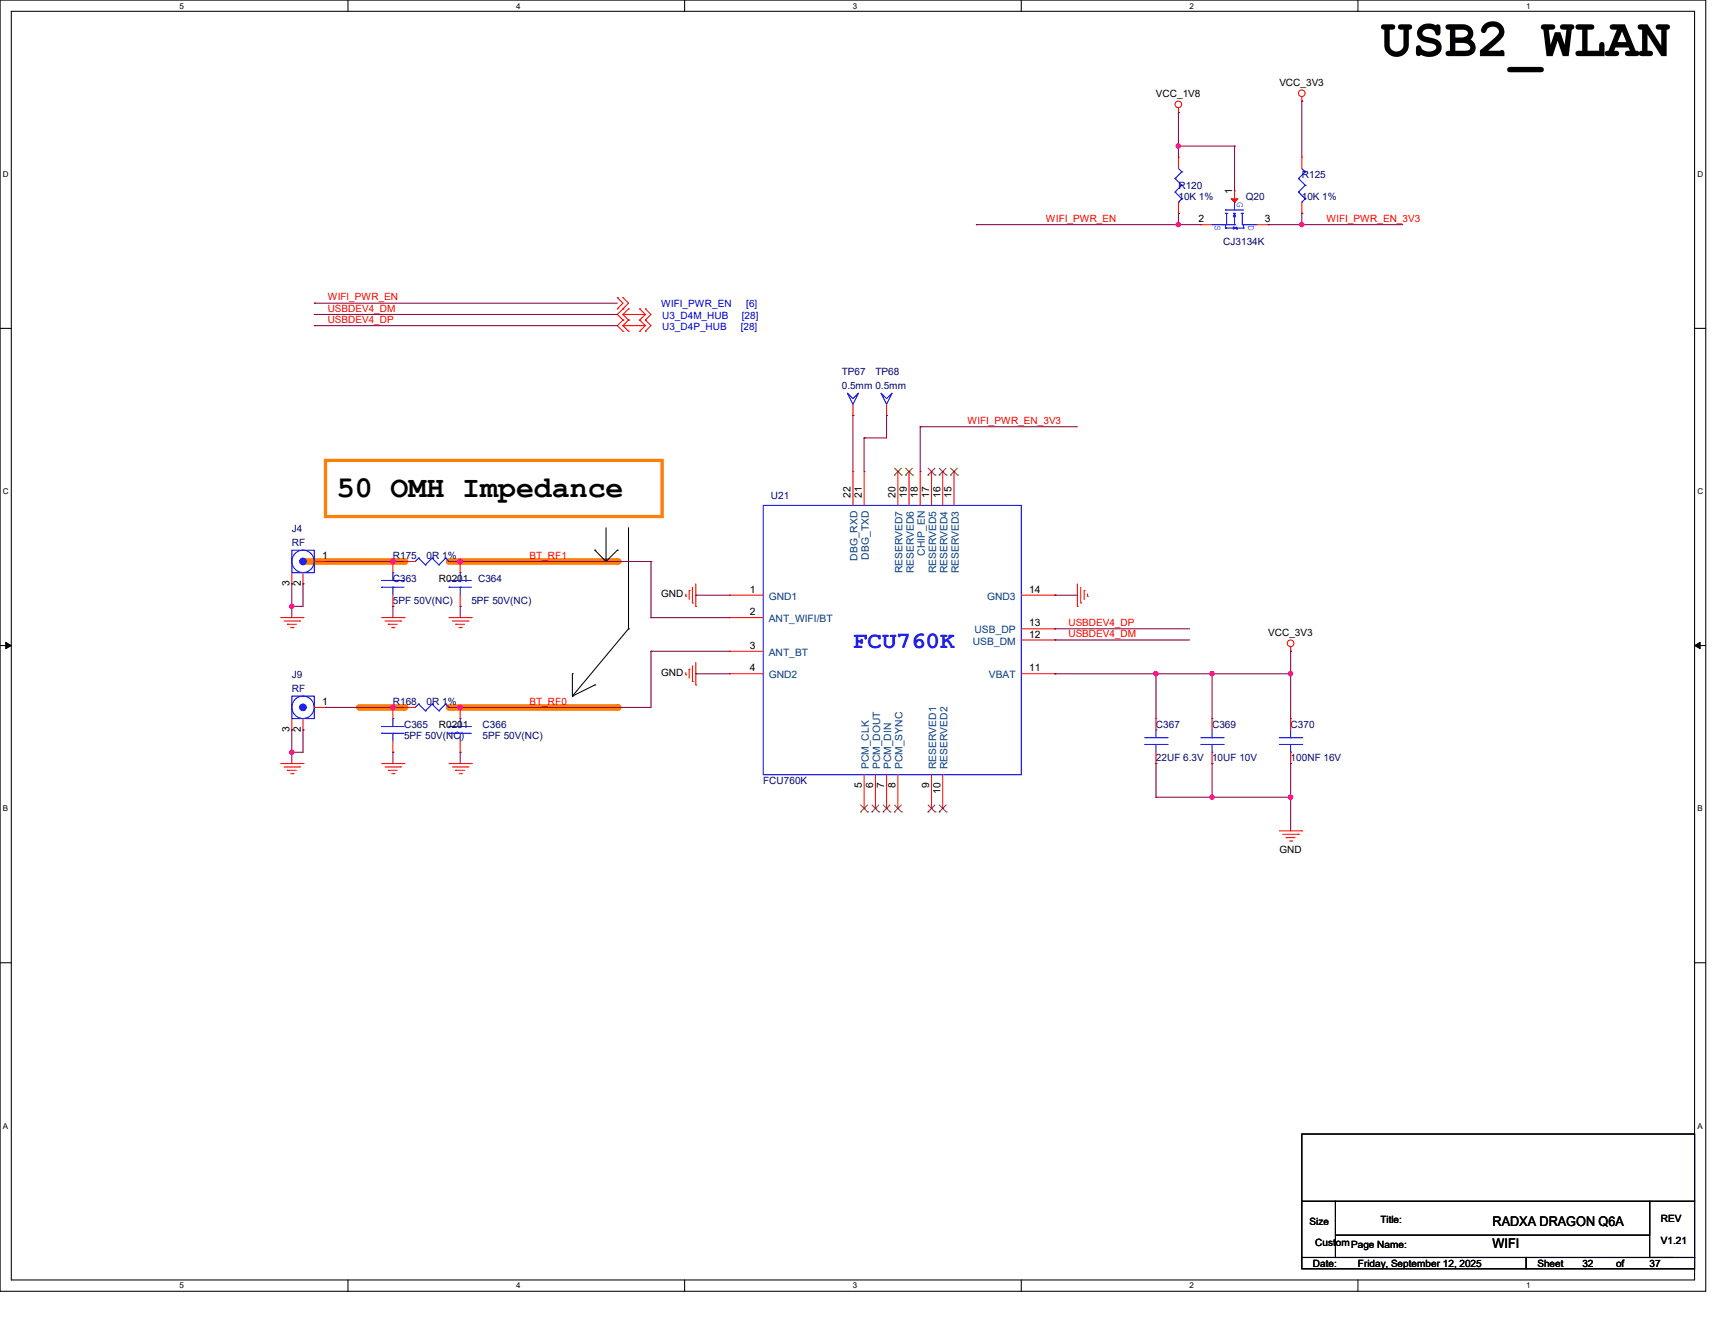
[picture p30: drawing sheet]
<svg xmlns="http://www.w3.org/2000/svg" width="558mm" height="431mm" viewBox="0 0 558 431" stroke-linecap="round" stroke-linejoin="round" font-family="sans-serif">
<defs><g id="words">
<text font-size="17.5" x="449.9" y="18.3">USB2_WLAN</text>
<text font-size="9.9" x="109.8" y="161.9">50 OMH Impedance</text>
<text font-size="7.7" fill="#00f" x="278" y="211.2">FCU760K</text>
<g font-size="4.4">
<text x="486.5" y="399.3">RADXA DRAGON Q6A</text>
<text x="486.5" y="406.6">WIFI</text>
</g>
<g font-size="3.3">
<text x="417" y="27.9">VCC_3V3</text>
<text x="376.8" y="31.5">VCC_1V8</text>
<text x="401.6" y="63.3" transform="rotate(-90 401.6 63.3)">1</text>
<text x="390.7" y="72.4">2</text>
<text x="412.2" y="72.4">3</text>
<text x="277.2" y="162.1" transform="rotate(-90 277.2 162.1)">22</text>
<text x="280.9" y="162.1" transform="rotate(-90 280.9 162.1)">21</text>
<text x="291.9" y="162.1" transform="rotate(-90 291.9 162.1)">20</text>
<text x="295.5" y="162.1" transform="rotate(-90 295.5 162.1)">19</text>
<text x="299.2" y="162.1" transform="rotate(-90 299.2 162.1)">18</text>
<text x="302.9" y="162.1" transform="rotate(-90 302.9 162.1)">17</text>
<text x="306.5" y="162.1" transform="rotate(-90 306.5 162.1)">16</text>
<text x="310.2" y="162.1" transform="rotate(-90 310.2 162.1)">15</text>
<text x="105" y="182.2">1</text>
<text x="94.4" y="191" transform="rotate(-90 94.4 191)">3</text>
<text x="98" y="191" transform="rotate(-90 98 191)">2</text>
<text x="143" y="189.5">R0201</text>
<text x="215.5" y="194.6">GND</text>
<text x="244.3" y="193.1">1</text>
<text x="335.4" y="193.1">14</text>
<text x="244.3" y="200.4">2</text>
<text x="335.4" y="207.7">12</text>
<text x="335.4" y="204.1">13</text>
<text x="413.3" y="207.1">VCC_3V3</text>
<text x="244.3" y="211.4">3</text>
<text x="215.5" y="220.3">GND</text>
<text x="244.3" y="218.7">4</text>
<text x="335.4" y="218.7">11</text>
<text x="105" y="229.7">1</text>
<text x="94.4" y="238.5" transform="rotate(-90 94.4 238.5)">3</text>
<text x="98" y="238.5" transform="rotate(-90 98 238.5)">2</text>
<text x="143" y="237.1">R0201</text>
<text x="280.9" y="256.8" transform="rotate(-90 280.9 256.8)">5</text>
<text x="284.6" y="256.8" transform="rotate(-90 284.6 256.8)">6</text>
<text x="288.2" y="256.8" transform="rotate(-90 288.2 256.8)">7</text>
<text x="291.9" y="256.8" transform="rotate(-90 291.9 256.8)">8</text>
<text x="302.9" y="256.8" transform="rotate(-90 302.9 256.8)">9</text>
<text x="306.5" y="258.7" transform="rotate(-90 306.5 258.7)">10</text>
<text x="417" y="278">GND</text>
<text x="426.8" y="399.1">Size</text>
<text x="449.9" y="398.4">Title:</text>
<text x="541.4" y="398">REV</text>
<text x="428.7" y="406.1">Cust</text>
<text x="435.4" y="406.1">omPage Name:</text>
<text x="541.4" y="405.3">V1.21</text>
<text x="427.9" y="412.6">Date:</text>
<text x="442.6" y="412.6">Friday, September 12, 2025</text>
<text x="501.1" y="412.6">Sheet</text>
<text x="515.7" y="412.6">32</text>
<text x="526.7" y="412.6">of</text>
<text x="537.7" y="412.6">37</text>
</g>
<g font-size="3.3" fill="#000080">
<text x="424.3" y="57.9">R125</text>
<text x="384.1" y="61.5">R120</text>
<text x="384.1" y="65.2">10K 1%</text>
<text x="406" y="65.2">Q20</text>
<text x="424.3" y="65.2">10K 1%</text>
<text x="398.7" y="79.8">CJ3134K</text>
<text x="274.4" y="122.2">TP67</text>
<text x="285.3" y="122.2">TP68</text>
<text x="274.4" y="126.6">0.5mm 0.5mm</text>
<text x="251.3" y="162.5">U21</text>
<text x="95.1" y="173.4">J4</text>
<text x="95.1" y="177.8">RF</text>
<text x="128.1" y="182.2">R175</text>
<text x="139" y="182.2">0R 1%</text>
<text x="128.1" y="189.5">C363</text>
<text x="155.8" y="189.5">C364</text>
<text x="128.1" y="196.8">5PF 50V(NC)</text>
<text x="153.6" y="196.8">5PF 50V(NC)</text>
<text x="95.1" y="221">J9</text>
<text x="95.1" y="225.4">RF</text>
<text x="128.1" y="229.7">R168</text>
<text x="139" y="229.7">0R 1%</text>
<text x="131.7" y="237.1">C365</text>
<text x="157.3" y="237.1">C366</text>
<text x="376.8" y="237.1">C367</text>
<text x="395.1" y="237.1">C369</text>
<text x="420.7" y="237.1">C370</text>
<text x="131.7" y="240.7">5PF 50V(NC</text>
<text x="150.2" y="240.7">)</text>
<text x="157.3" y="240.7">5PF 50V(NC)</text>
<text x="376.8" y="248">22UF 6.3V</text>
<text x="395.1" y="248">10UF 10V</text>
<text x="420.7" y="248">100NF 16V</text>
<text x="248.8" y="255.4">FCU760K</text>
</g>
<g font-size="3.3" fill="#00f">
<text x="403.2" y="65.9" transform="rotate(90 403.2 65.9)">G</text>
<text x="395.9" y="73.2" transform="rotate(90 395.9 73.2)">S</text>
<text x="406.9" y="73.2" transform="rotate(90 406.9 73.2)">D</text>
<text x="215.5" y="99.9">WIFI_PWR_EN</text>
<text x="243.2" y="99.9">[6]</text>
<text x="215.8" y="107.6">U3_D4P_HUB</text>
<text x="215.8" y="103.9">U3_D4M_HUB</text>
<text x="241.4" y="107.6">[28]</text>
<text x="241.8" y="103.9">[28]</text>
</g>
<g font-size="3.3" fill="#f00">
<text x="340.9" y="72.3">WIFI_PWR_EN</text>
<text x="432.4" y="72.3">WIFI_PWR_EN_3V3</text>
<text x="106.8" y="97.8">WIFI_PWR_EN</text>
<text x="106.8" y="101.5">USBDEV4_DM</text>
<text x="106.8" y="105.2">USBDEV4_DP</text>
<text x="315.3" y="138.1">WIFI_PWR_EN_3V3</text>
<text x="172.6" y="182">BT_RF1</text>
<text x="348.2" y="203.9">USBDEV4_DP</text>
<text x="348.2" y="207.6">USBDEV4_DM</text>
<text x="172.6" y="229.5">BT_RF0</text>
</g>
<g font-size="3.3" fill="#004080">
<text x="279.5" y="182.7" transform="rotate(-90 279.5 182.7)">DBG_RXD</text>
<text x="283.2" y="182.3" transform="rotate(-90 283.2 182.3)">DBG_TXD</text>
<text x="301.5" y="181" transform="rotate(-90 301.5 181)">CHIP_EN</text>
<text x="294.2" y="186.8" transform="rotate(-90 294.2 186.8)">RESERVED7</text>
<text x="297.8" y="186.8" transform="rotate(-90 297.8 186.8)">RESERVED6</text>
<text x="305.1" y="186.8" transform="rotate(-90 305.1 186.8)">RESERVED5</text>
<text x="308.8" y="186.8" transform="rotate(-90 308.8 186.8)">RESERVED4</text>
<text x="312.5" y="186.8" transform="rotate(-90 312.5 186.8)">RESERVED3</text>
<text x="250.6" y="195.4">GND1</text>
<text x="321.7" y="195.4">GND3</text>
<text x="250.6" y="202.7">ANT_WIFI/BT</text>
<text x="317.1" y="210">USB_DM</text>
<text x="317.6" y="206.3">USB_DP</text>
<text x="250.6" y="213.7">ANT_BT</text>
<text x="250.6" y="221">GND2</text>
<text x="322.3" y="221">VBAT</text>
<text x="283.2" y="250.6" transform="rotate(-90 283.2 250.6)">PCM_CLK</text>
<text x="286.9" y="250.6" transform="rotate(-90 286.9 250.6)">PCM_DOUT</text>
<text x="290.5" y="250.6" transform="rotate(-90 290.5 250.6)">PCM_DIN</text>
<text x="294.2" y="250.6" transform="rotate(-90 294.2 250.6)">PCM_SYNC</text>
<text x="305.1" y="250.6" transform="rotate(-90 305.1 250.6)">RESERVED1</text>
<text x="308.8" y="250.6" transform="rotate(-90 308.8 250.6)">RESERVED2</text>
</g>
<g font-size="2.6">
<text x="58.5" y="2.8">5</text>
<text x="168.3" y="2.8">4</text>
<text x="278" y="2.8">3</text>
<text x="387.7" y="2.8">2</text>
<text x="497.5" y="2.8">1</text>
<text x="1" y="57.7">D</text>
<text x="553.3" y="57.7">D</text>
<text x="1" y="161">C</text>
<text x="553.3" y="161">C</text>
<text x="1" y="264.3">B</text>
<text x="553.3" y="264.3">B</text>
<text x="1" y="367.7">A</text>
<text x="553.3" y="367.7">A</text>
<text x="58.5" y="419.7">5</text>
<text x="168.3" y="419.7">4</text>
<text x="278" y="419.7">3</text>
<text x="387.7" y="419.7">2</text>
<text x="497.5" y="419.7">1</text>
</g>
</g></defs>
<g fill="none" stroke="#000" stroke-width=".34">
<path d="M0 0h556v420.7h-556zM3.7 3.7h548.6v413.3h-548.6zM113.4 0v3.7M223.1 0v3.7M332.9 0v3.7M442.6 0v3.7M0 107h3.7M552.3 107h3.7M0 210.3h3.7M552.3 210.3h3.7M0 313.6h3.7M552.3 313.6h3.7"/>
<path d="M113.4 417v3.6M223.1 417v3.6M332.9 417v3.6M442.6 417v3.6"/>
</g>
<path d="M1.9 209.3l1.8 1-1.8 1zM552.3 210.3l1.8-1v2z" fill="#000"/>
<path d="M1.9 209.3l1.8 1-1.8 1zM552.3 210.3l1.8-1v2z" fill="none" stroke="#000" stroke-width=".33"/>
<path d="M98.8 182.9h32.9" fill="none" stroke="#ff8000" stroke-width="2.2"/>
<circle cx="131.7" cy="182.9" r="1.08" fill="#ff8000"/>
<path d="M146.3 182.9h54.9" fill="none" stroke="#ff8000" stroke-width="2.2"/>
<circle cx="201.2" cy="182.9" r="1.08" fill="#ff8000"/>
<path d="M193.9 179.2l3.6 3.7M197.5 171.9v11M201.2 179.2l-3.7 3.7M204.9 171.9v33l-18.3 21.9M186.6 219.5v7.3M193.9 223.1l-7.3 3.7" fill="none" stroke="#000" stroke-width=".34"/>
<g fill="#000">
<circle cx="193.9" cy="179.2" r=".17"/>
<circle cx="201.2" cy="179.2" r=".17"/>
<circle cx="197.5" cy="182.9" r=".17"/>
<circle cx="186.6" cy="219.5" r=".17"/>
<circle cx="204.9" cy="204.9" r=".17"/>
<circle cx="186.6" cy="226.8" r=".17"/>
<circle cx="193.9" cy="223.1" r=".17"/>
</g>
<path d="M106.1 150h109.7v18.3h-109.7z" fill="none" stroke="#ff8000" stroke-width="1.1"/>
<path d="M117.1 230.5h14.6" fill="none" stroke="#ff8000" stroke-width="2.2"/>
<circle cx="131.7" cy="230.5" r="1.08" fill="#ff8000"/>
<path d="M146.3 230.5h54.9" fill="none" stroke="#ff8000" stroke-width="2.2"/>
<circle cx="201.2" cy="230.5" r="1.08" fill="#ff8000"/>
<path d="M124.4 248.7h7.3" fill="none" stroke="#f00" stroke-width=".34"/>
<circle cx="131.7" cy="248.7" r=".17" fill="#f00"/>
<path d="M125.5 249.9h5.1" fill="none" stroke="#f00" stroke-width=".34"/>
<circle cx="130.6" cy="249.9" r=".17" fill="#f00"/>
<path d="M126.6 251h2.9" fill="none" stroke="#f00" stroke-width=".34"/>
<circle cx="126.6" cy="251" r=".17" fill="#f00"/>
<path d="M127.7 252.1h.7" fill="none" stroke="#f00" stroke-width=".34"/>
<circle cx="128.4" cy="252.1" r=".17" fill="#f00"/>
<path d="M146.3 248.7h7.3" fill="none" stroke="#f00" stroke-width=".34"/>
<circle cx="153.6" cy="248.7" r=".17" fill="#f00"/>
<path d="M147.4 249.9h5.1" fill="none" stroke="#f00" stroke-width=".34"/>
<circle cx="152.5" cy="249.9" r=".17" fill="#f00"/>
<path d="M148.5 251h3" fill="none" stroke="#f00" stroke-width=".34"/>
<circle cx="148.5" cy="251" r=".17" fill="#f00"/>
<path d="M149.6 252.1h.8" fill="none" stroke="#f00" stroke-width=".34"/>
<circle cx="150.4" cy="252.1" r=".17" fill="#f00"/>
<path d="M124.4 201.2h7.3" fill="none" stroke="#f00" stroke-width=".34"/>
<circle cx="131.7" cy="201.2" r=".17" fill="#f00"/>
<path d="M125.5 202.3h5.1" fill="none" stroke="#f00" stroke-width=".34"/>
<circle cx="130.6" cy="202.3" r=".17" fill="#f00"/>
<path d="M126.6 203.4h2.9" fill="none" stroke="#f00" stroke-width=".34"/>
<circle cx="126.6" cy="203.4" r=".17" fill="#f00"/>
<path d="M127.7 204.5h.7" fill="none" stroke="#f00" stroke-width=".34"/>
<circle cx="128.4" cy="204.5" r=".17" fill="#f00"/>
<path d="M146.3 201.2h7.3" fill="none" stroke="#f00" stroke-width=".34"/>
<circle cx="153.6" cy="201.2" r=".17" fill="#f00"/>
<path d="M147.4 202.3h5.1" fill="none" stroke="#f00" stroke-width=".34"/>
<circle cx="152.5" cy="202.3" r=".17" fill="#f00"/>
<path d="M148.5 203.4h3" fill="none" stroke="#f00" stroke-width=".34"/>
<circle cx="148.5" cy="203.4" r=".17" fill="#f00"/>
<path d="M149.6 204.5h.8" fill="none" stroke="#f00" stroke-width=".34"/>
<circle cx="150.4" cy="204.5" r=".17" fill="#f00"/>
<path d="M417 270.7h7.3" fill="none" stroke="#f00" stroke-width=".34"/>
<circle cx="424.3" cy="270.7" r=".17" fill="#f00"/>
<path d="M418.1 271.8h5.1" fill="none" stroke="#f00" stroke-width=".34"/>
<circle cx="423.2" cy="271.8" r=".17" fill="#f00"/>
<path d="M419.2 272.9h2.9" fill="none" stroke="#f00" stroke-width=".34"/>
<circle cx="419.2" cy="272.9" r=".17" fill="#f00"/>
<path d="M420.3 274h.7" fill="none" stroke="#f00" stroke-width=".34"/>
<circle cx="421" cy="274" r=".17" fill="#f00"/>
<path d="M420.7 210.7v1.5" fill="none" stroke="#f00" stroke-width=".34"/>
<circle cx="420.7" cy="212.2" r=".17" fill="#f00"/>
<g fill="none" stroke="#f00" stroke-width=".34">
<path d="M384.1 35.1v1.5"/>
<circle cx="420.6" cy="209.6" r="1.08"/>
</g>
<circle cx="384.1" cy="36.6" r=".17" fill="#f00"/>
<g fill="none" stroke="#f00" stroke-width=".34">
<path d="M91.5 201.2h7.3"/>
<circle cx="384.1" cy="34" r="1.08"/>
</g>
<circle cx="98.8" cy="201.2" r=".17" fill="#f00"/>
<path d="M92.6 202.3h5.1" fill="none" stroke="#f00" stroke-width=".34"/>
<circle cx="97.7" cy="202.3" r=".17" fill="#f00"/>
<path d="M93.6 203.4h3" fill="none" stroke="#f00" stroke-width=".34"/>
<circle cx="93.6" cy="203.4" r=".17" fill="#f00"/>
<path d="M94.7 204.5h.8" fill="none" stroke="#f00" stroke-width=".34"/>
<circle cx="95.5" cy="204.5" r=".17" fill="#f00"/>
<path d="M91.5 248.7h7.3" fill="none" stroke="#f00" stroke-width=".34"/>
<circle cx="98.8" cy="248.7" r=".17" fill="#f00"/>
<path d="M92.6 249.9h5.1" fill="none" stroke="#f00" stroke-width=".34"/>
<circle cx="97.7" cy="249.9" r=".17" fill="#f00"/>
<path d="M93.6 251h3" fill="none" stroke="#f00" stroke-width=".34"/>
<circle cx="93.6" cy="251" r=".17" fill="#f00"/>
<path d="M94.7 252.1h.8" fill="none" stroke="#f00" stroke-width=".34"/>
<circle cx="95.5" cy="252.1" r=".17" fill="#f00"/>
<path d="M351.2 190.2v7.3" fill="none" stroke="#f00" stroke-width=".34"/>
<circle cx="351.2" cy="197.5" r=".17" fill="#f00"/>
<path d="M352.3 191.3v5.1" fill="none" stroke="#f00" stroke-width=".34"/>
<circle cx="352.3" cy="196.4" r=".17" fill="#f00"/>
<path d="M353.4 192.4v2.9" fill="none" stroke="#f00" stroke-width=".34"/>
<circle cx="353.4" cy="192.4" r=".17" fill="#f00"/>
<path d="M354.5 193.5v.7" fill="none" stroke="#f00" stroke-width=".34"/>
<circle cx="354.5" cy="194.2" r=".17" fill="#f00"/>
<path d="M226.8 190.2v7.3" fill="none" stroke="#f00" stroke-width=".34"/>
<circle cx="226.8" cy="197.5" r=".17" fill="#f00"/>
<path d="M225.7 191.3v5.1" fill="none" stroke="#f00" stroke-width=".34"/>
<circle cx="225.7" cy="196.4" r=".17" fill="#f00"/>
<path d="M224.6 192.4v2.9" fill="none" stroke="#f00" stroke-width=".34"/>
<circle cx="224.6" cy="192.4" r=".17" fill="#f00"/>
<path d="M223.5 193.5v.7" fill="none" stroke="#f00" stroke-width=".34"/>
<circle cx="223.5" cy="194.2" r=".17" fill="#f00"/>
<path d="M226.8 215.8v7.3" fill="none" stroke="#f00" stroke-width=".34"/>
<circle cx="226.8" cy="223.1" r=".17" fill="#f00"/>
<path d="M225.7 216.9v5.1" fill="none" stroke="#f00" stroke-width=".34"/>
<circle cx="225.7" cy="222" r=".17" fill="#f00"/>
<path d="M224.6 218v2.9" fill="none" stroke="#f00" stroke-width=".34"/>
<circle cx="224.6" cy="218" r=".17" fill="#f00"/>
<path d="M223.5 219.1v.7" fill="none" stroke="#f00" stroke-width=".34"/>
<circle cx="223.5" cy="219.8" r=".17" fill="#f00"/>
<path d="M424.3 31.5v1.4" fill="none" stroke="#f00" stroke-width=".34"/>
<circle cx="424.3" cy="32.9" r=".17" fill="#f00"/>
<g fill="none" stroke="#f00" stroke-width=".34">
<path d="M203 96.9l1.9 1.9"/>
<circle cx="424.3" cy="30.4" r="1.08"/>
</g>
<circle cx="203" cy="96.9" r=".17" fill="#f00"/>
<path d="M204.9 98.8l-1.9 1.8" fill="none" stroke="#f00" stroke-width=".34"/>
<circle cx="203" cy="100.6" r=".17" fill="#f00"/>
<path d="M201.2 96.9l1.8 1.9" fill="none" stroke="#f00" stroke-width=".34"/>
<circle cx="201.2" cy="96.9" r=".17" fill="#f00"/>
<path d="M203 98.8l-1.8 1.8" fill="none" stroke="#f00" stroke-width=".34"/>
<circle cx="201.2" cy="100.6" r=".17" fill="#f00"/>
<path d="M210.4 104.3l1.8 1.8" fill="none" stroke="#f00" stroke-width=".34"/>
<circle cx="210.4" cy="104.3" r=".17" fill="#f00"/>
<path d="M212.2 106.1l-1.8 1.8" fill="none" stroke="#f00" stroke-width=".34"/>
<circle cx="210.4" cy="107.9" r=".17" fill="#f00"/>
<path d="M208.5 104.3l1.9 1.8" fill="none" stroke="#f00" stroke-width=".34"/>
<circle cx="208.5" cy="104.3" r=".17" fill="#f00"/>
<path d="M210.4 106.1l-1.9 1.8" fill="none" stroke="#f00" stroke-width=".34"/>
<circle cx="208.5" cy="107.9" r=".17" fill="#f00"/>
<path d="M204.9 104.3l-1.9 1.8" fill="none" stroke="#f00" stroke-width=".34"/>
<circle cx="204.9" cy="104.3" r=".17" fill="#f00"/>
<path d="M201.2 106.1l1.8 1.8" fill="none" stroke="#f00" stroke-width=".34"/>
<circle cx="203" cy="107.9" r=".17" fill="#f00"/>
<path d="M203 104.3l-1.8 1.8" fill="none" stroke="#f00" stroke-width=".34"/>
<circle cx="203" cy="104.3" r=".17" fill="#f00"/>
<path d="M203 106.1l1.9 1.8" fill="none" stroke="#f00" stroke-width=".34"/>
<circle cx="204.9" cy="107.9" r=".17" fill="#f00"/>
<path d="M203 106.1h7.4" fill="none" stroke="#f00" stroke-width=".34"/>
<circle cx="203" cy="106.1" r=".17" fill="#f00"/>
<path d="M210.4 100.6l1.8 1.8" fill="none" stroke="#f00" stroke-width=".34"/>
<circle cx="210.4" cy="100.6" r=".17" fill="#f00"/>
<path d="M212.2 102.4l-1.8 1.9" fill="none" stroke="#f00" stroke-width=".34"/>
<circle cx="210.4" cy="104.3" r=".17" fill="#f00"/>
<path d="M208.5 100.6l1.9 1.8" fill="none" stroke="#f00" stroke-width=".34"/>
<circle cx="208.5" cy="100.6" r=".17" fill="#f00"/>
<path d="M210.4 102.4l-1.9 1.9" fill="none" stroke="#f00" stroke-width=".34"/>
<circle cx="208.5" cy="104.3" r=".17" fill="#f00"/>
<path d="M204.9 100.6l-1.9 1.8" fill="none" stroke="#f00" stroke-width=".34"/>
<circle cx="204.9" cy="100.6" r=".17" fill="#f00"/>
<path d="M201.2 102.4l1.8 1.9" fill="none" stroke="#f00" stroke-width=".34"/>
<circle cx="203" cy="104.3" r=".17" fill="#f00"/>
<path d="M203 100.6l-1.8 1.8" fill="none" stroke="#f00" stroke-width=".34"/>
<circle cx="203" cy="100.6" r=".17" fill="#f00"/>
<path d="M203 102.4l1.9 1.9" fill="none" stroke="#f00" stroke-width=".34"/>
<circle cx="204.9" cy="104.3" r=".17" fill="#f00"/>
<path d="M203 102.4h7.4" fill="none" stroke="#f00" stroke-width=".34"/>
<circle cx="203" cy="102.4" r=".17" fill="#f00"/>
<path d="M424.3 369.4h128v22h-128zM424.3 391.4h11v18.3h-11zM435.3 391.4h102.4v11h-102.4zM537.7 391.4h14.6v18.3h-14.6zM424.3 409.7h73.2v3.6h-73.2zM435.3 409.7h109.7M497.5 409.7h54.8v3.6h-54.8z" fill="none" stroke="#000" stroke-width=".34"/>
<circle cx="545" cy="409.7" r=".17" fill="#000"/>
<path d="M276.2 128.1l1.8 1.8 1.8-1.8-1.8 3.6z" fill="none" stroke="#00f" stroke-width=".34"/>
<path d="M278 131.7v3.6" fill="none" stroke="#f00" stroke-width=".34"/>
<circle cx="278" cy="135.3" r=".17" fill="#f00"/>
<path d="M136.4 181.8l-1.1 1.1" fill="none" stroke="#00f" stroke-width=".34"/>
<circle cx="136.4" cy="181.8" r=".17" fill="#00f"/>
<path d="M136.4 181.8l2.2 2.2" fill="none" stroke="#00f" stroke-width=".34"/>
<circle cx="138.6" cy="184" r=".17" fill="#00f"/>
<path d="M140.8 181.8l-2.2 2.2" fill="none" stroke="#00f" stroke-width=".34"/>
<circle cx="140.8" cy="181.8" r=".17" fill="#00f"/>
<path d="M140.8 181.8l2.2 2.2" fill="none" stroke="#00f" stroke-width=".34"/>
<circle cx="143" cy="184" r=".17" fill="#00f"/>
<path d="M145.2 181.8l-2.2 2.2" fill="none" stroke="#00f" stroke-width=".34"/>
<circle cx="145.2" cy="181.8" r=".17" fill="#00f"/>
<path d="M145.2 181.8l1.1 1.1" fill="none" stroke="#00f" stroke-width=".34"/>
<circle cx="146.3" cy="182.9" r=".17" fill="#00f"/>
<path d="M131.7 182.9h3.6" fill="none" stroke="#f00" stroke-width=".34"/>
<circle cx="131.7" cy="182.9" r=".17" fill="#f00"/>
<path d="M146.3 182.9h3.7" fill="none" stroke="#f00" stroke-width=".34"/>
<circle cx="150" cy="182.9" r=".17" fill="#f00"/>
<path d="M287.1 128.1l1.9 1.8 1.8-1.8-1.8 3.6z" fill="none" stroke="#00f" stroke-width=".34"/>
<path d="M289 131.7v3.6" fill="none" stroke="#f00" stroke-width=".34"/>
<circle cx="289" cy="135.3" r=".17" fill="#f00"/>
<path d="M95.1 226.8h7.3v7.3h-7.3z" fill="none" stroke="#00f" stroke-width=".34"/>
<circle cx="98.7" cy="230.4" r="1.08" fill="#00f"/>
<g fill="none" stroke="#00f" stroke-width=".34">
<circle cx="98.7" cy="230.4" r="1.08"/>
<circle cx="98.8" cy="230.4" r="3.6"/>
</g>
<path d="M102.4 230.5h3.7" fill="none" stroke="#f00" stroke-width=".34"/>
<circle cx="106.1" cy="230.5" r=".17" fill="#f00"/>
<path d="M98.8 234.1v3.7" fill="none" stroke="#f00" stroke-width=".34"/>
<circle cx="98.8" cy="237.8" r=".17" fill="#f00"/>
<path d="M95.1 234.1v3.7" fill="none" stroke="#f00" stroke-width=".34"/>
<circle cx="95.1" cy="237.8" r=".17" fill="#f00"/>
<path d="M424.3 54.9l1.1 1.1" fill="none" stroke="#00f" stroke-width=".34"/>
<circle cx="425.4" cy="56" r=".17" fill="#00f"/>
<path d="M425.4 56l-2.2 2.2" fill="none" stroke="#00f" stroke-width=".34"/>
<circle cx="423.2" cy="58.2" r=".17" fill="#00f"/>
<path d="M423.2 58.2l2.2 2.2" fill="none" stroke="#00f" stroke-width=".34"/>
<circle cx="425.4" cy="60.4" r=".17" fill="#00f"/>
<path d="M425.4 60.4l-2.2 2.2" fill="none" stroke="#00f" stroke-width=".34"/>
<circle cx="423.2" cy="62.6" r=".17" fill="#00f"/>
<path d="M423.2 62.6l2.2 2.2" fill="none" stroke="#00f" stroke-width=".34"/>
<circle cx="425.4" cy="64.8" r=".17" fill="#00f"/>
<path d="M425.4 64.8l-1.1 1.1" fill="none" stroke="#00f" stroke-width=".34"/>
<circle cx="424.3" cy="65.9" r=".17" fill="#00f"/>
<path d="M424.3 51.2v3.7" fill="none" stroke="#f00" stroke-width=".34"/>
<circle cx="424.3" cy="51.2" r=".17" fill="#f00"/>
<path d="M424.3 65.9v3.6" fill="none" stroke="#f00" stroke-width=".34"/>
<circle cx="424.3" cy="69.5" r=".17" fill="#f00"/>
<path d="M384.1 54.9l1.1 1.1" fill="none" stroke="#00f" stroke-width=".34"/>
<circle cx="385.2" cy="56" r=".17" fill="#00f"/>
<path d="M385.2 56l-2.2 2.2" fill="none" stroke="#00f" stroke-width=".34"/>
<circle cx="383" cy="58.2" r=".17" fill="#00f"/>
<path d="M383 58.2l2.2 2.2" fill="none" stroke="#00f" stroke-width=".34"/>
<circle cx="385.2" cy="60.4" r=".17" fill="#00f"/>
<path d="M385.2 60.4l-2.2 2.2" fill="none" stroke="#00f" stroke-width=".34"/>
<circle cx="383" cy="62.6" r=".17" fill="#00f"/>
<path d="M383 62.6l2.2 2.2" fill="none" stroke="#00f" stroke-width=".34"/>
<circle cx="385.2" cy="64.8" r=".17" fill="#00f"/>
<path d="M385.2 64.8l-1.1 1.1" fill="none" stroke="#00f" stroke-width=".34"/>
<circle cx="384.1" cy="65.9" r=".17" fill="#00f"/>
<path d="M384.1 51.2v3.7" fill="none" stroke="#f00" stroke-width=".34"/>
<circle cx="384.1" cy="51.2" r=".17" fill="#f00"/>
<path d="M384.1 65.9v3.6" fill="none" stroke="#f00" stroke-width=".34"/>
<circle cx="384.1" cy="69.5" r=".17" fill="#f00"/>
<path d="M128.1 186.6v2.5" fill="none" stroke="#00f" stroke-width=".34"/>
<circle cx="128.1" cy="186.6" r=".17" fill="#00f"/>
<path d="M128.1 191.3v2.6" fill="none" stroke="#00f" stroke-width=".34"/>
<circle cx="128.1" cy="191.3" r=".17" fill="#00f"/>
<path d="M124.4 189.1h7.3" fill="none" stroke="#00f" stroke-width=".34"/>
<circle cx="124.4" cy="189.1" r=".17" fill="#00f"/>
<path d="M124.4 191.3h7.3" fill="none" stroke="#00f" stroke-width=".34"/>
<circle cx="124.4" cy="191.3" r=".17" fill="#00f"/>
<path d="M128.1 193.9v3.6" fill="none" stroke="#f00" stroke-width=".34"/>
<circle cx="128.1" cy="197.5" r=".17" fill="#f00"/>
<path d="M128.1 182.9v3.7" fill="none" stroke="#f00" stroke-width=".34"/>
<circle cx="128.1" cy="182.9" r=".17" fill="#f00"/>
<path d="M128.1 234.1v2.6" fill="none" stroke="#00f" stroke-width=".34"/>
<circle cx="128.1" cy="234.1" r=".17" fill="#00f"/>
<path d="M128.1 238.9v2.5" fill="none" stroke="#00f" stroke-width=".34"/>
<circle cx="128.1" cy="238.9" r=".17" fill="#00f"/>
<path d="M124.4 236.7h7.3" fill="none" stroke="#00f" stroke-width=".34"/>
<circle cx="124.4" cy="236.7" r=".17" fill="#00f"/>
<path d="M124.4 238.9h7.3" fill="none" stroke="#00f" stroke-width=".34"/>
<circle cx="124.4" cy="238.9" r=".17" fill="#00f"/>
<path d="M128.1 241.4v3.7" fill="none" stroke="#f00" stroke-width=".34"/>
<circle cx="128.1" cy="245.1" r=".17" fill="#f00"/>
<path d="M128.1 230.5v3.6" fill="none" stroke="#f00" stroke-width=".34"/>
<circle cx="128.1" cy="230.5" r=".17" fill="#f00"/>
<path d="M404.9 73.2h1.1" fill="none" stroke="#00f" stroke-width=".34"/>
<circle cx="404.9" cy="73.2" r=".17" fill="#00f"/>
<path d="M404.9 69.5v3.7" fill="none" stroke="#00f" stroke-width=".34"/>
<circle cx="404.9" cy="69.5" r=".17" fill="#00f"/>
<path d="M399.8 69.5v3.7" fill="none" stroke="#00f" stroke-width=".34"/>
<circle cx="399.8" cy="73.2" r=".17" fill="#00f"/>
<path d="M398.7 73.2h1.1" fill="none" stroke="#00f" stroke-width=".34"/>
<circle cx="398.7" cy="73.2" r=".17" fill="#00f"/>
<path d="M402.4 65.9v2.5" fill="none" stroke="#00f" stroke-width=".34"/>
<circle cx="402.4" cy="65.9" r=".17" fill="#00f"/>
<path d="M402.4 69.5l.3 1.1h-.7z" fill="#00f"/>
<path d="M402.4 69.5l.3 1.1h-.7z" fill="none" stroke="#00f" stroke-width=".34"/>
<path d="M402 73.9l1.1 .4-1.1 .3z" fill="#00f"/>
<path d="M399.4 73.2v1.1M402 73.9l1.1 .4-1.1 .3z" fill="none" stroke="#00f" stroke-width=".34"/>
<circle cx="399.4" cy="74.3" r=".17" fill="#00f"/>
<path d="M399.4 74.3h2.6" fill="none" stroke="#00f" stroke-width=".34"/>
<circle cx="399.4" cy="74.3" r=".17" fill="#00f"/>
<path d="M403.1 73.9v.7" fill="none" stroke="#00f" stroke-width=".34"/>
<circle cx="403.1" cy="74.6" r=".17" fill="#00f"/>
<path d="M403.1 74.3h2.2" fill="none" stroke="#00f" stroke-width=".34"/>
<circle cx="405.3" cy="74.3" r=".17" fill="#00f"/>
<path d="M405.3 73.2v1.1" fill="none" stroke="#00f" stroke-width=".34"/>
<circle cx="405.3" cy="73.2" r=".17" fill="#00f"/>
<path d="M402 69.5h.7" fill="none" stroke="#00f" stroke-width=".34"/>
<circle cx="402" cy="69.5" r=".17" fill="#00f"/>
<path d="M399.4 69.5h.8" fill="none" stroke="#00f" stroke-width=".34"/>
<circle cx="399.4" cy="69.5" r=".17" fill="#00f"/>
<path d="M404.5 69.5h.8" fill="none" stroke="#00f" stroke-width=".34"/>
<circle cx="404.5" cy="69.5" r=".17" fill="#00f"/>
<path d="M399.4 68.4h5.9" fill="none" stroke="#00f" stroke-width=".34"/>
<circle cx="399.4" cy="68.4" r=".17" fill="#00f"/>
<path d="M402.4 70.6v2.6" fill="none" stroke="#00f" stroke-width=".34"/>
<circle cx="402.4" cy="73.2" r=".17" fill="#00f"/>
<path d="M399.8 73.2h2.6" fill="none" stroke="#00f" stroke-width=".34"/>
<circle cx="402.4" cy="73.2" r=".17" fill="#00f"/>
<path d="M395.1 73.2h3.6" fill="none" stroke="#00f" stroke-width=".34"/>
<circle cx="395.1" cy="73.2" r=".17" fill="#00f"/>
<path d="M406 73.2h3.7" fill="none" stroke="#00f" stroke-width=".34"/>
<circle cx="406" cy="73.2" r=".17" fill="#00f"/>
<path d="M401.3 64.8h2.2l-1.1 1.1z" fill="#f00"/>
<path d="M401.3 64.8h2.2l-1.1 1.1zM402.4 62.2v3.7" fill="none" stroke="#f00" stroke-width=".34"/>
<circle cx="402.4" cy="62.2" r=".17" fill="#f00"/>
<path d="M391.4 73.2h3.7" fill="none" stroke="#f00" stroke-width=".34"/>
<circle cx="391.4" cy="73.2" r=".17" fill="#f00"/>
<path d="M409.7 73.2h3.6" fill="none" stroke="#f00" stroke-width=".34"/>
<circle cx="413.3" cy="73.2" r=".17" fill="#f00"/>
<path d="M150 234.1v2.6" fill="none" stroke="#00f" stroke-width=".34"/>
<circle cx="150" cy="234.1" r=".17" fill="#00f"/>
<path d="M150 238.9v2.5" fill="none" stroke="#00f" stroke-width=".34"/>
<circle cx="150" cy="238.9" r=".17" fill="#00f"/>
<path d="M146.3 236.7h7.3" fill="none" stroke="#00f" stroke-width=".34"/>
<circle cx="146.3" cy="236.7" r=".17" fill="#00f"/>
<path d="M146.3 238.9h7.3" fill="none" stroke="#00f" stroke-width=".34"/>
<circle cx="146.3" cy="238.9" r=".17" fill="#00f"/>
<path d="M150 241.4v3.7" fill="none" stroke="#f00" stroke-width=".34"/>
<circle cx="150" cy="245.1" r=".17" fill="#f00"/>
<path d="M150 230.5v3.6" fill="none" stroke="#f00" stroke-width=".34"/>
<circle cx="150" cy="230.5" r=".17" fill="#f00"/>
<path d="M395.1 242.5v2.6" fill="none" stroke="#00f" stroke-width=".34"/>
<circle cx="395.1" cy="245.1" r=".17" fill="#00f"/>
<path d="M395.1 237.8v2.5" fill="none" stroke="#00f" stroke-width=".34"/>
<circle cx="395.1" cy="240.3" r=".17" fill="#00f"/>
<path d="M391.4 242.5h7.3" fill="none" stroke="#00f" stroke-width=".34"/>
<circle cx="398.7" cy="242.5" r=".17" fill="#00f"/>
<path d="M391.4 240.3h7.3" fill="none" stroke="#00f" stroke-width=".34"/>
<circle cx="398.7" cy="240.3" r=".17" fill="#00f"/>
<path d="M395.1 234.1v3.7" fill="none" stroke="#f00" stroke-width=".34"/>
<circle cx="395.1" cy="234.1" r=".17" fill="#f00"/>
<path d="M395.1 245.1v3.6" fill="none" stroke="#f00" stroke-width=".34"/>
<circle cx="395.1" cy="248.7" r=".17" fill="#f00"/>
<path d="M150 186.6v2.5" fill="none" stroke="#00f" stroke-width=".34"/>
<circle cx="150" cy="186.6" r=".17" fill="#00f"/>
<path d="M150 191.3v2.6" fill="none" stroke="#00f" stroke-width=".34"/>
<circle cx="150" cy="191.3" r=".17" fill="#00f"/>
<path d="M146.3 189.1h7.3" fill="none" stroke="#00f" stroke-width=".34"/>
<circle cx="146.3" cy="189.1" r=".17" fill="#00f"/>
<path d="M146.3 191.3h7.3" fill="none" stroke="#00f" stroke-width=".34"/>
<circle cx="146.3" cy="191.3" r=".17" fill="#00f"/>
<path d="M150 193.9v3.6" fill="none" stroke="#f00" stroke-width=".34"/>
<circle cx="150" cy="197.5" r=".17" fill="#f00"/>
<path d="M150 182.9v3.7" fill="none" stroke="#f00" stroke-width=".34"/>
<circle cx="150" cy="182.9" r=".17" fill="#f00"/>
<path d="M248.8 164.6h84.1v87.8h-84.1z" fill="none" stroke="#00f" stroke-width=".34"/>
<path d="M237.8 193.9h11" fill="none" stroke="#f00" stroke-width=".34"/>
<circle cx="237.8" cy="193.9" r=".17" fill="#f00"/>
<path d="M237.8 201.2h11" fill="none" stroke="#f00" stroke-width=".34"/>
<circle cx="237.8" cy="201.2" r=".17" fill="#f00"/>
<path d="M237.8 212.2h11" fill="none" stroke="#f00" stroke-width=".34"/>
<circle cx="237.8" cy="212.2" r=".17" fill="#f00"/>
<path d="M237.8 219.5h11" fill="none" stroke="#f00" stroke-width=".34"/>
<circle cx="237.8" cy="219.5" r=".17" fill="#f00"/>
<path d="M281.6 252.4v11" fill="none" stroke="#f00" stroke-width=".34"/>
<circle cx="281.6" cy="263.4" r=".17" fill="#f00"/>
<path d="M280.5 264.5h.1M280.5 262.3l2.3 2.2M282.7 262.3l-2.2 2.2M282.8 264.5h.1" fill="none" stroke="#804000" stroke-width=".33"/>
<path d="M285.3 252.4v11" fill="none" stroke="#f00" stroke-width=".34"/>
<circle cx="285.3" cy="263.4" r=".17" fill="#f00"/>
<path d="M284.2 264.5h.1M284.2 262.3l2.3 2.2M286.4 262.3l-2.2 2.2M286.5 264.5h.1" fill="none" stroke="#804000" stroke-width=".33"/>
<path d="M289 252.4v11" fill="none" stroke="#f00" stroke-width=".34"/>
<circle cx="289" cy="263.4" r=".17" fill="#f00"/>
<path d="M287.8 264.5h.1M287.9 262.3l2.2 2.2M290.1 262.3l-2.3 2.2M290.1 264.5h.1" fill="none" stroke="#804000" stroke-width=".33"/>
<path d="M292.7 252.4v11" fill="none" stroke="#f00" stroke-width=".34"/>
<circle cx="292.7" cy="263.4" r=".17" fill="#f00"/>
<path d="M291.5 264.5h.1M291.5 262.3l2.3 2.2M293.8 262.3l-2.3 2.2M293.8 264.5h.1" fill="none" stroke="#804000" stroke-width=".33"/>
<path d="M303.6 252.4v11" fill="none" stroke="#f00" stroke-width=".34"/>
<circle cx="303.6" cy="263.4" r=".17" fill="#f00"/>
<path d="M302.5 264.5h.1M302.5 262.3l2.3 2.2M304.7 262.3l-2.2 2.2M304.8 264.5h.1" fill="none" stroke="#804000" stroke-width=".33"/>
<path d="M307.3 252.4v11" fill="none" stroke="#f00" stroke-width=".34"/>
<circle cx="307.3" cy="263.4" r=".17" fill="#f00"/>
<path d="M306.1 264.5h.1M306.2 262.3l2.2 2.2M308.4 262.3l-2.3 2.2M308.4 264.5h.1" fill="none" stroke="#804000" stroke-width=".33"/>
<path d="M332.9 219.5h10.9" fill="none" stroke="#f00" stroke-width=".34"/>
<circle cx="343.8" cy="219.5" r=".17" fill="#f00"/>
<path d="M332.9 208.5h10.9" fill="none" stroke="#f00" stroke-width=".34"/>
<circle cx="343.8" cy="208.5" r=".17" fill="#f00"/>
<path d="M332.9 204.9h10.9" fill="none" stroke="#f00" stroke-width=".34"/>
<circle cx="343.8" cy="204.9" r=".17" fill="#f00"/>
<path d="M332.9 193.9h10.9" fill="none" stroke="#f00" stroke-width=".34"/>
<circle cx="343.8" cy="193.9" r=".17" fill="#f00"/>
<path d="M310.9 153.6v11" fill="none" stroke="#f00" stroke-width=".34"/>
<circle cx="310.9" cy="153.6" r=".17" fill="#f00"/>
<path d="M309.8 154.8h.1M309.8 152.5l2.3 2.3M312 152.5l-2.2 2.3M312.1 154.8h.1" fill="none" stroke="#804000" stroke-width=".33"/>
<path d="M307.3 153.6v11" fill="none" stroke="#f00" stroke-width=".34"/>
<circle cx="307.3" cy="153.6" r=".17" fill="#f00"/>
<path d="M306.1 154.8h.1M306.2 152.5l2.2 2.3M308.4 152.5l-2.3 2.3M308.4 154.8h.1" fill="none" stroke="#804000" stroke-width=".33"/>
<path d="M303.6 153.6v11" fill="none" stroke="#f00" stroke-width=".34"/>
<circle cx="303.6" cy="153.6" r=".17" fill="#f00"/>
<path d="M302.5 154.8h.1M302.5 152.5l2.3 2.3M304.7 152.5l-2.2 2.3M304.8 154.8h.1" fill="none" stroke="#804000" stroke-width=".33"/>
<path d="M299.9 153.6v11" fill="none" stroke="#f00" stroke-width=".34"/>
<circle cx="299.9" cy="153.6" r=".17" fill="#f00"/>
<path d="M296.3 153.6v11" fill="none" stroke="#f00" stroke-width=".34"/>
<circle cx="296.3" cy="153.6" r=".17" fill="#f00"/>
<path d="M295.1 154.8h.1M295.2 152.5l2.2 2.3M297.4 152.5l-2.3 2.3M297.4 154.8h.1" fill="none" stroke="#804000" stroke-width=".33"/>
<path d="M292.7 153.6v11" fill="none" stroke="#f00" stroke-width=".34"/>
<circle cx="292.7" cy="153.6" r=".17" fill="#f00"/>
<path d="M291.5 154.8h.1M291.5 152.5l2.3 2.3M293.8 152.5l-2.3 2.3M293.8 154.8h.1" fill="none" stroke="#804000" stroke-width=".33"/>
<path d="M281.6 153.6v11" fill="none" stroke="#f00" stroke-width=".34"/>
<circle cx="281.6" cy="153.6" r=".17" fill="#f00"/>
<path d="M278 153.6v11" fill="none" stroke="#f00" stroke-width=".34"/>
<circle cx="278" cy="153.6" r=".17" fill="#f00"/>
<path d="M376.8 237.8v2.5" fill="none" stroke="#00f" stroke-width=".34"/>
<circle cx="376.8" cy="237.8" r=".17" fill="#00f"/>
<path d="M376.8 242.5v2.6" fill="none" stroke="#00f" stroke-width=".34"/>
<circle cx="376.8" cy="242.5" r=".17" fill="#00f"/>
<path d="M373.1 240.3h7.3" fill="none" stroke="#00f" stroke-width=".34"/>
<circle cx="380.4" cy="240.3" r=".17" fill="#00f"/>
<path d="M373.1 242.5h7.3" fill="none" stroke="#00f" stroke-width=".34"/>
<circle cx="380.4" cy="242.5" r=".17" fill="#00f"/>
<path d="M376.8 245.1v3.6" fill="none" stroke="#f00" stroke-width=".34"/>
<circle cx="376.8" cy="248.7" r=".17" fill="#f00"/>
<path d="M376.8 234.1v3.7" fill="none" stroke="#f00" stroke-width=".34"/>
<circle cx="376.8" cy="234.1" r=".17" fill="#f00"/>
<path d="M420.7 242.5v2.6" fill="none" stroke="#00f" stroke-width=".34"/>
<circle cx="420.7" cy="245.1" r=".17" fill="#00f"/>
<path d="M420.7 237.8v2.5" fill="none" stroke="#00f" stroke-width=".34"/>
<circle cx="420.7" cy="240.3" r=".17" fill="#00f"/>
<path d="M417 242.5h7.3" fill="none" stroke="#00f" stroke-width=".34"/>
<circle cx="424.3" cy="242.5" r=".17" fill="#00f"/>
<path d="M417 240.3h7.3" fill="none" stroke="#00f" stroke-width=".34"/>
<circle cx="424.3" cy="240.3" r=".17" fill="#00f"/>
<path d="M420.7 234.1v3.7" fill="none" stroke="#f00" stroke-width=".34"/>
<circle cx="420.7" cy="234.1" r=".17" fill="#f00"/>
<path d="M420.7 245.1v3.6" fill="none" stroke="#f00" stroke-width=".34"/>
<circle cx="420.7" cy="248.7" r=".17" fill="#f00"/>
<path d="M136.4 229.4l-1.1 1.1" fill="none" stroke="#00f" stroke-width=".34"/>
<circle cx="136.4" cy="229.4" r=".17" fill="#00f"/>
<path d="M136.4 229.4l2.2 2.2" fill="none" stroke="#00f" stroke-width=".34"/>
<circle cx="138.6" cy="231.6" r=".17" fill="#00f"/>
<path d="M140.8 229.4l-2.2 2.2" fill="none" stroke="#00f" stroke-width=".34"/>
<circle cx="140.8" cy="229.4" r=".17" fill="#00f"/>
<path d="M140.8 229.4l2.2 2.2" fill="none" stroke="#00f" stroke-width=".34"/>
<circle cx="143" cy="231.6" r=".17" fill="#00f"/>
<path d="M145.2 229.4l-2.2 2.2" fill="none" stroke="#00f" stroke-width=".34"/>
<circle cx="145.2" cy="229.4" r=".17" fill="#00f"/>
<path d="M145.2 229.4l1.1 1.1" fill="none" stroke="#00f" stroke-width=".34"/>
<circle cx="146.3" cy="230.5" r=".17" fill="#00f"/>
<path d="M131.7 230.5h3.6" fill="none" stroke="#f00" stroke-width=".34"/>
<circle cx="131.7" cy="230.5" r=".17" fill="#f00"/>
<path d="M146.3 230.5h3.7" fill="none" stroke="#f00" stroke-width=".34"/>
<circle cx="150" cy="230.5" r=".17" fill="#f00"/>
<path d="M95.1 179.2h7.3v7.4h-7.3z" fill="none" stroke="#00f" stroke-width=".34"/>
<circle cx="98.7" cy="182.9" r="1.08" fill="#00f"/>
<g fill="none" stroke="#00f" stroke-width=".34">
<circle cx="98.7" cy="182.9" r="1.08"/>
<circle cx="98.8" cy="182.9" r="3.6"/>
</g>
<path d="M102.4 182.9h3.7" fill="none" stroke="#f00" stroke-width=".34"/>
<circle cx="106.1" cy="182.9" r=".17" fill="#f00"/>
<path d="M98.8 186.6v3.6" fill="none" stroke="#f00" stroke-width=".34"/>
<circle cx="98.8" cy="190.2" r=".17" fill="#f00"/>
<path d="M95.1 186.6v3.6" fill="none" stroke="#f00" stroke-width=".34"/>
<circle cx="95.1" cy="190.2" r=".17" fill="#f00"/>
<path d="M106.1 182.9h22" fill="none" stroke="#800040" stroke-width=".34"/>
<circle cx="106.1" cy="182.9" r=".17" fill="#800040"/>
<circle cx="128" cy="182.9" r=".72" fill="#f0f"/>
<circle cx="128" cy="182.9" r=".72" fill="none" stroke="#f0f" stroke-width=".34"/>
<path d="M128.1 182.9h3.6" fill="none" stroke="#800040" stroke-width=".34"/>
<circle cx="128.1" cy="182.9" r=".17" fill="#800040"/>
<path d="M146.3 182.9h3.7" fill="none" stroke="#800040" stroke-width=".34"/>
<circle cx="146.3" cy="182.9" r=".17" fill="#800040"/>
<path d="M150 182.9h62.2" fill="none" stroke="#800040" stroke-width=".34"/>
<circle cx="150" cy="182.9" r=".17" fill="#800040"/>
<circle cx="150" cy="182.9" r=".71" fill="#f0f"/>
<circle cx="150" cy="182.9" r=".71" fill="none" stroke="#f0f" stroke-width=".34"/>
<path d="M128.1 197.5v3.7" fill="none" stroke="#800040" stroke-width=".34"/>
<circle cx="128.1" cy="197.5" r=".17" fill="#800040"/>
<path d="M150 197.5v3.7" fill="none" stroke="#800040" stroke-width=".34"/>
<circle cx="150" cy="197.5" r=".17" fill="#800040"/>
<path d="M376.8 219.5h18.3" fill="none" stroke="#800040" stroke-width=".34"/>
<circle cx="376.8" cy="219.5" r=".17" fill="#800040"/>
<path d="M420.7 212.2v7.3" fill="none" stroke="#800040" stroke-width=".34"/>
<circle cx="420.7" cy="212.2" r=".17" fill="#800040"/>
<circle cx="420.6" cy="219.5" r=".72" fill="#f0f"/>
<circle cx="420.6" cy="219.5" r=".72" fill="none" stroke="#f0f" stroke-width=".34"/>
<path d="M376.8 248.7v11" fill="none" stroke="#800040" stroke-width=".34"/>
<circle cx="376.8" cy="248.7" r=".17" fill="#800040"/>
<path d="M376.8 259.7h18.3" fill="none" stroke="#800040" stroke-width=".34"/>
<circle cx="376.8" cy="259.7" r=".17" fill="#800040"/>
<path d="M420.7 259.7v11" fill="none" stroke="#800040" stroke-width=".34"/>
<circle cx="420.7" cy="259.7" r=".17" fill="#800040"/>
<path d="M150 230.5h62.2" fill="none" stroke="#800040" stroke-width=".34"/>
<circle cx="150" cy="230.5" r=".17" fill="#800040"/>
<circle cx="150" cy="230.4" r=".7" fill="#f0f"/>
<circle cx="150" cy="230.4" r=".7" fill="none" stroke="#f0f" stroke-width=".34"/>
<path d="M106.1 230.5h22" fill="none" stroke="#800040" stroke-width=".34"/>
<circle cx="106.1" cy="230.5" r=".17" fill="#800040"/>
<circle cx="128" cy="230.4" r=".71" fill="#f0f"/>
<circle cx="128" cy="230.4" r=".71" fill="none" stroke="#f0f" stroke-width=".34"/>
<path d="M128.1 245.1v3.6" fill="none" stroke="#800040" stroke-width=".34"/>
<circle cx="128.1" cy="245.1" r=".17" fill="#800040"/>
<path d="M150 245.1v3.6" fill="none" stroke="#800040" stroke-width=".34"/>
<circle cx="150" cy="245.1" r=".17" fill="#800040"/>
<path d="M146.3 230.5h3.7" fill="none" stroke="#800040" stroke-width=".34"/>
<circle cx="146.3" cy="230.5" r=".17" fill="#800040"/>
<path d="M128.1 230.5h3.6" fill="none" stroke="#800040" stroke-width=".34"/>
<circle cx="128.1" cy="230.5" r=".17" fill="#800040"/>
<path d="M384.1 69.5v3.7" fill="none" stroke="#800040" stroke-width=".34"/>
<circle cx="384.1" cy="69.5" r=".17" fill="#800040"/>
<path d="M384.1 73.2h7.3" fill="none" stroke="#800040" stroke-width=".34"/>
<circle cx="384.1" cy="73.2" r=".17" fill="#800040"/>
<path d="M402.4 47.6v14.6" fill="none" stroke="#800040" stroke-width=".34"/>
<circle cx="402.4" cy="47.6" r=".17" fill="#800040"/>
<path d="M384.1 47.6h18.3" fill="none" stroke="#800040" stroke-width=".34"/>
<circle cx="384.1" cy="47.6" r=".17" fill="#800040"/>
<path d="M413.3 73.2h11" fill="none" stroke="#800040" stroke-width=".34"/>
<circle cx="413.3" cy="73.2" r=".17" fill="#800040"/>
<circle cx="424.3" cy="73.1" r=".71" fill="#f0f"/>
<circle cx="424.3" cy="73.1" r=".71" fill="none" stroke="#f0f" stroke-width=".34"/>
<path d="M384.1 36.6v11" fill="none" stroke="#800040" stroke-width=".34"/>
<circle cx="384.1" cy="36.6" r=".17" fill="#800040"/>
<circle cx="384.1" cy="47.6" r=".71" fill="#f0f"/>
<circle cx="384.1" cy="47.6" r=".71" fill="none" stroke="#f0f" stroke-width=".34"/>
<path d="M424.3 69.5v3.7" fill="none" stroke="#800040" stroke-width=".34"/>
<circle cx="424.3" cy="69.5" r=".17" fill="#800040"/>
<path d="M424.3 73.2h32.9" fill="none" stroke="#800040" stroke-width=".34"/>
<circle cx="424.3" cy="73.2" r=".17" fill="#800040"/>
<path d="M420.7 248.7v11" fill="none" stroke="#800040" stroke-width=".34"/>
<circle cx="420.7" cy="248.7" r=".17" fill="#800040"/>
<path d="M395.1 219.5h25.6" fill="none" stroke="#800040" stroke-width=".34"/>
<circle cx="395.1" cy="219.5" r=".17" fill="#800040"/>
<circle cx="395" cy="219.4" r=".71" fill="#f0f"/>
<circle cx="395" cy="219.4" r=".71" fill="none" stroke="#f0f" stroke-width=".34"/>
<path d="M376.8 219.5v14.6" fill="none" stroke="#800040" stroke-width=".34"/>
<circle cx="376.8" cy="219.5" r=".17" fill="#800040"/>
<path d="M395.1 219.5v14.6" fill="none" stroke="#800040" stroke-width=".34"/>
<circle cx="395.1" cy="219.5" r=".17" fill="#800040"/>
<path d="M395.1 259.7h25.6" fill="none" stroke="#800040" stroke-width=".34"/>
<circle cx="395.1" cy="259.7" r=".17" fill="#800040"/>
<circle cx="420.6" cy="259.7" r=".71" fill="#f0f"/>
<circle cx="420.6" cy="259.7" r=".71" fill="none" stroke="#f0f" stroke-width=".34"/>
<circle cx="395" cy="259.7" r=".7" fill="#f0f"/>
<circle cx="395" cy="259.7" r=".7" fill="none" stroke="#f0f" stroke-width=".34"/>
<path d="M395.1 248.7v11" fill="none" stroke="#800040" stroke-width=".34"/>
<circle cx="395.1" cy="248.7" r=".17" fill="#800040"/>
<path d="M420.7 219.5v14.6" fill="none" stroke="#800040" stroke-width=".34"/>
<circle cx="420.7" cy="219.5" r=".17" fill="#800040"/>
<path d="M95.1 190.2v7.3" fill="none" stroke="#800040" stroke-width=".34"/>
<circle cx="95.1" cy="190.2" r=".17" fill="#800040"/>
<path d="M95.1 197.5h3.7" fill="none" stroke="#800040" stroke-width=".34"/>
<circle cx="95.1" cy="197.5" r=".17" fill="#800040"/>
<circle cx="95.1" cy="197.5" r=".7" fill="#f0f"/>
<circle cx="95.1" cy="197.5" r=".7" fill="none" stroke="#f0f" stroke-width=".34"/>
<path d="M98.8 190.2v7.3" fill="none" stroke="#800040" stroke-width=".34"/>
<circle cx="98.8" cy="190.2" r=".17" fill="#800040"/>
<path d="M95.1 197.5v3.7" fill="none" stroke="#800040" stroke-width=".34"/>
<circle cx="95.1" cy="197.5" r=".17" fill="#800040"/>
<path d="M95.1 237.8v7.3" fill="none" stroke="#800040" stroke-width=".34"/>
<circle cx="95.1" cy="237.8" r=".17" fill="#800040"/>
<circle cx="95.1" cy="245.1" r=".71" fill="#f0f"/>
<circle cx="95.1" cy="245.1" r=".71" fill="none" stroke="#f0f" stroke-width=".34"/>
<path d="M95.1 245.1h3.7" fill="none" stroke="#800040" stroke-width=".34"/>
<circle cx="95.1" cy="245.1" r=".17" fill="#800040"/>
<path d="M98.8 237.8v7.3" fill="none" stroke="#800040" stroke-width=".34"/>
<circle cx="98.8" cy="237.8" r=".17" fill="#800040"/>
<path d="M95.1 245.1v3.6" fill="none" stroke="#800040" stroke-width=".34"/>
<circle cx="95.1" cy="245.1" r=".17" fill="#800040"/>
<path d="M212.2 201.2h25.6" fill="none" stroke="#800040" stroke-width=".34"/>
<circle cx="212.2" cy="201.2" r=".17" fill="#800040"/>
<path d="M212.2 182.9v18.3" fill="none" stroke="#800040" stroke-width=".34"/>
<circle cx="212.2" cy="182.9" r=".17" fill="#800040"/>
<path d="M212.2 212.2v18.3" fill="none" stroke="#800040" stroke-width=".34"/>
<circle cx="212.2" cy="212.2" r=".17" fill="#800040"/>
<path d="M212.2 212.2h25.6" fill="none" stroke="#800040" stroke-width=".34"/>
<circle cx="212.2" cy="212.2" r=".17" fill="#800040"/>
<path d="M343.8 219.5h33" fill="none" stroke="#800040" stroke-width=".34"/>
<circle cx="343.8" cy="219.5" r=".17" fill="#800040"/>
<circle cx="376.7" cy="219.4" r=".71" fill="#f0f"/>
<circle cx="376.7" cy="219.4" r=".71" fill="none" stroke="#f0f" stroke-width=".34"/>
<path d="M343.8 193.9h7.4" fill="none" stroke="#800040" stroke-width=".34"/>
<circle cx="343.8" cy="193.9" r=".17" fill="#800040"/>
<path d="M278 135.3v18.3" fill="none" stroke="#800040" stroke-width=".34"/>
<circle cx="278" cy="135.3" r=".17" fill="#800040"/>
<path d="M289 135.3v7.4" fill="none" stroke="#800040" stroke-width=".34"/>
<circle cx="289" cy="135.3" r=".17" fill="#800040"/>
<path d="M281.6 142.7h7.4" fill="none" stroke="#800040" stroke-width=".34"/>
<circle cx="281.6" cy="142.7" r=".17" fill="#800040"/>
<path d="M281.6 142.7v10.9" fill="none" stroke="#800040" stroke-width=".34"/>
<circle cx="281.6" cy="142.7" r=".17" fill="#800040"/>
<path d="M299.9 139v14.6" fill="none" stroke="#800040" stroke-width=".34"/>
<circle cx="299.9" cy="139" r=".17" fill="#800040"/>
<path d="M299.9 139h51.3" fill="none" stroke="#800040" stroke-width=".34"/>
<circle cx="299.9" cy="139" r=".17" fill="#800040"/>
<path d="M102.4 98.8h98.8" fill="none" stroke="#800040" stroke-width=".34"/>
<circle cx="102.4" cy="98.8" r=".17" fill="#800040"/>
<path d="M318.2 73.2h65.9" fill="none" stroke="#800040" stroke-width=".34"/>
<circle cx="318.2" cy="73.2" r=".17" fill="#800040"/>
<circle cx="384" cy="73.2" r=".72" fill="#f0f"/>
<circle cx="384" cy="73.2" r=".72" fill="none" stroke="#f0f" stroke-width=".34"/>
<path d="M226.8 193.9h11" fill="none" stroke="#800040" stroke-width=".34"/>
<circle cx="226.8" cy="193.9" r=".17" fill="#800040"/>
<path d="M226.8 219.5h11" fill="none" stroke="#800040" stroke-width=".34"/>
<circle cx="226.8" cy="219.5" r=".17" fill="#800040"/>
<path d="M102.4 102.4h98.8" fill="none" stroke="#800040" stroke-width=".34"/>
<circle cx="102.4" cy="102.4" r=".17" fill="#800040"/>
<path d="M102.4 106.1h98.8" fill="none" stroke="#800040" stroke-width=".34"/>
<circle cx="102.4" cy="106.1" r=".17" fill="#800040"/>
<path d="M343.8 208.5h43.9" fill="none" stroke="#800040" stroke-width=".34"/>
<circle cx="343.8" cy="208.5" r=".17" fill="#800040"/>
<path d="M343.8 204.9h43.9" fill="none" stroke="#800040" stroke-width=".34"/>
<circle cx="343.8" cy="204.9" r=".17" fill="#800040"/>
<path d="M424.3 32.9v18.3" fill="none" stroke="#800040" stroke-width=".34"/>
<circle cx="424.3" cy="32.9" r=".17" fill="#800040"/>
<path d="M384.1 47.6v3.6" fill="none" stroke="#800040" stroke-width=".34"/>
<circle cx="384.1" cy="47.6" r=".17" fill="#800040"/>
<circle cx="128" cy="182.9" r=".72" fill="#f0f"/>
<circle cx="128" cy="182.9" r=".72" fill="none" stroke="#f0f" stroke-width=".34"/>
<circle cx="150" cy="182.9" r=".71" fill="#f0f"/>
<circle cx="150" cy="182.9" r=".71" fill="none" stroke="#f0f" stroke-width=".34"/>
<circle cx="420.6" cy="219.5" r=".72" fill="#f0f"/>
<circle cx="420.6" cy="219.5" r=".72" fill="none" stroke="#f0f" stroke-width=".34"/>
<circle cx="150" cy="230.4" r=".7" fill="#f0f"/>
<circle cx="150" cy="230.4" r=".7" fill="none" stroke="#f0f" stroke-width=".34"/>
<circle cx="128" cy="230.4" r=".71" fill="#f0f"/>
<circle cx="128" cy="230.4" r=".71" fill="none" stroke="#f0f" stroke-width=".34"/>
<circle cx="424.3" cy="73.1" r=".71" fill="#f0f"/>
<circle cx="424.3" cy="73.1" r=".71" fill="none" stroke="#f0f" stroke-width=".34"/>
<circle cx="384.1" cy="47.6" r=".71" fill="#f0f"/>
<circle cx="384.1" cy="47.6" r=".71" fill="none" stroke="#f0f" stroke-width=".34"/>
<circle cx="395" cy="219.4" r=".71" fill="#f0f"/>
<circle cx="395" cy="219.4" r=".71" fill="none" stroke="#f0f" stroke-width=".34"/>
<circle cx="420.6" cy="259.7" r=".71" fill="#f0f"/>
<circle cx="420.6" cy="259.7" r=".71" fill="none" stroke="#f0f" stroke-width=".34"/>
<circle cx="395" cy="259.7" r=".7" fill="#f0f"/>
<circle cx="395" cy="259.7" r=".7" fill="none" stroke="#f0f" stroke-width=".34"/>
<circle cx="95.1" cy="197.5" r=".7" fill="#f0f"/>
<circle cx="95.1" cy="197.5" r=".7" fill="none" stroke="#f0f" stroke-width=".34"/>
<circle cx="95.1" cy="245.1" r=".71" fill="#f0f"/>
<circle cx="95.1" cy="245.1" r=".71" fill="none" stroke="#f0f" stroke-width=".34"/>
<circle cx="376.7" cy="219.4" r=".71" fill="#f0f"/>
<circle cx="376.7" cy="219.4" r=".71" fill="none" stroke="#f0f" stroke-width=".34"/>
<circle cx="384" cy="73.2" r=".72" fill="#f0f"/>
<circle cx="384" cy="73.2" r=".72" fill="none" stroke="#f0f" stroke-width=".34"/>
<use href="#words"/>
</svg>
